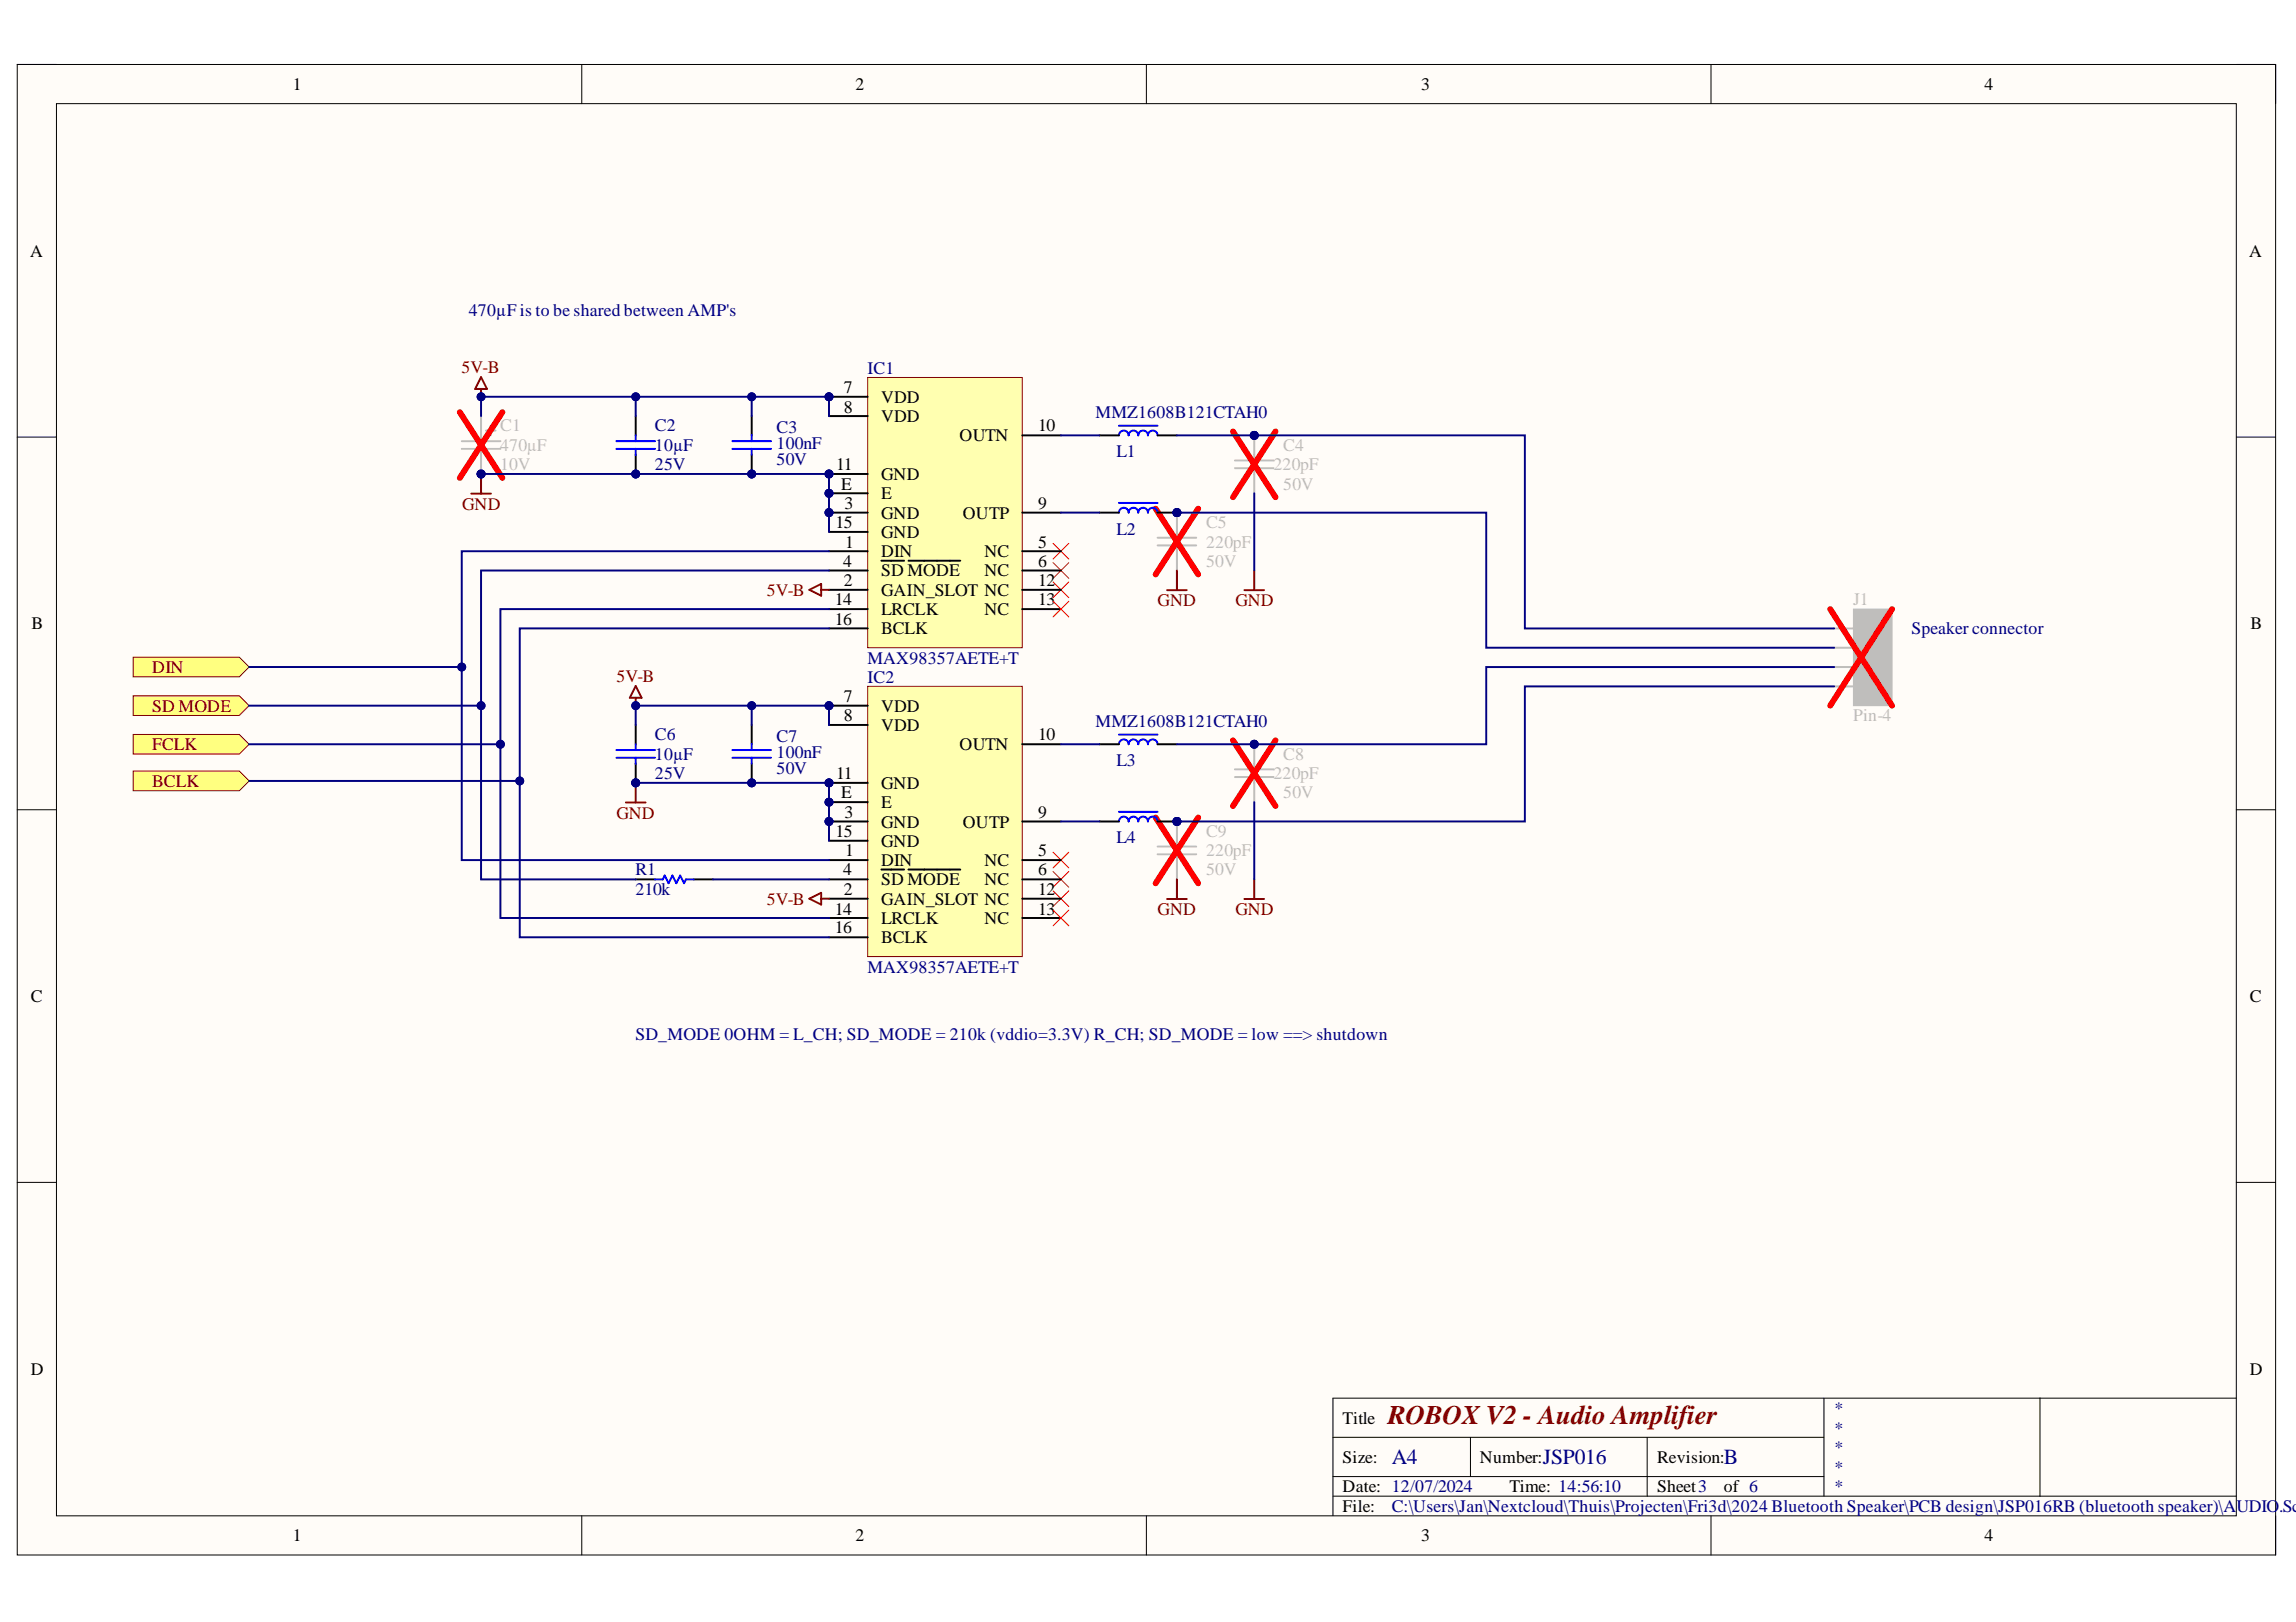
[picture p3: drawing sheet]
<svg xmlns="http://www.w3.org/2000/svg" width="297mm" height="210mm" viewBox="0 0 297 210" stroke-linecap="round" stroke-linejoin="round" font-family="sans-serif">
<defs><g id="words">
<text font-size="3.5" fill="#800000" x="179.5" y="184.3">ROBOX V2 - Audio Amplifier</text>
<g font-size="2.8" fill="#000080">
<text x="180" y="189.5">A4</text>
<text x="199.6" y="189.5">JSP016</text>
<text x="223" y="189.5">B</text>
</g>
<g font-size="2.3">
<text x="37.9" y="11.6">1</text>
<text x="110.7" y="11.6">2</text>
<text x="183.9" y="11.6">3</text>
<text x="256.7" y="11.6">4</text>
<text x="3.9" y="33.3">A</text>
<text x="291" y="33.3">A</text>
<text x="109.2" y="50.9">7</text>
<text x="109.2" y="53.4">8</text>
<text x="114" y="52.1">VDD</text>
<text x="114" y="54.7">VDD</text>
<text x="124.1" y="57.1">OUTN</text>
<text x="134.3" y="55.8">10</text>
<text x="108.2" y="60.8">11</text>
<text x="108.8" y="63.4">E</text>
<text x="109.3" y="65.9">3</text>
<text x="114" y="64.6">E</text>
<text x="114" y="62.2">GND</text>
<text x="134.3" y="65.9">9</text>
<text x="108.1" y="68.3">15</text>
<text x="109.3" y="70.9">1</text>
<text x="114" y="67.2">GND</text>
<text x="114" y="69.6">GND</text>
<text x="124.6" y="67.2">OUTP</text>
<text x="134.3" y="70.9">5</text>
<text x="109.1" y="73.3">4</text>
<text x="109.2" y="75.9">2</text>
<text x="114" y="72.1">DIN</text>
<text x="114" y="77.1">GAIN_SLOT NC</text>
<text x="114" y="74.6">SD MODE</text>
<text x="127.4" y="72.1">NC</text>
<text x="127.4" y="74.6">NC</text>
<text x="134.3" y="73.3">6</text>
<text x="134.3" y="75.9">12</text>
<text x="4.1" y="81.4">B</text>
<text x="108" y="78.3">14</text>
<text x="108" y="80.8">16</text>
<text x="114" y="79.6">LRCLK</text>
<text x="114" y="82.1">BCLK</text>
<text x="127.4" y="79.6">NC</text>
<text x="134.3" y="78.3">13</text>
<text x="291.2" y="81.4">B</text>
<text x="109.2" y="90.8">7</text>
<text x="109.2" y="93.3">8</text>
<text x="114" y="92.1">VDD</text>
<text x="114" y="94.6">VDD</text>
<text x="134.3" y="95.8">10</text>
<text x="108.2" y="100.9">11</text>
<text x="124.1" y="97.1">OUTN</text>
<text x="108.8" y="103.3">E</text>
<text x="109.3" y="105.8">3</text>
<text x="114" y="104.6">E</text>
<text x="114" y="102.1">GND</text>
<text x="114" y="107.1">GND</text>
<text x="124.6" y="107.1">OUTP</text>
<text x="134.3" y="105.8">9</text>
<text x="108.1" y="108.3">15</text>
<text x="109.1" y="113.3">4</text>
<text x="109.3" y="110.8">1</text>
<text x="114" y="112.1">DIN</text>
<text x="114" y="109.6">GND</text>
<text x="127.4" y="112.1">NC</text>
<text x="134.3" y="110.8">5</text>
<text x="134.3" y="113.3">6</text>
<text x="108" y="118.4">14</text>
<text x="109.2" y="115.8">2</text>
<text x="114" y="117.1">GAIN_SLOT NC</text>
<text x="114" y="114.6">SD MODE</text>
<text x="114" y="119.6">LRCLK</text>
<text x="127.4" y="114.6">NC</text>
<text x="127.4" y="119.6">NC</text>
<text x="134.3" y="115.8">12</text>
<text x="134.3" y="118.4">13</text>
<text x="108" y="120.8">16</text>
<text x="114" y="122.1">BCLK</text>
<text x="4" y="129.7">C</text>
<text x="291.1" y="129.7">C</text>
<text x="4" y="177.9">D</text>
<text x="291.1" y="177.9">D</text>
<text x="173.7" y="184.3">Title</text>
<text x="173.7" y="189.3">Size:</text>
<text x="191.5" y="189.3">Number:</text>
<text x="214.4" y="189.3">Revision:</text>
<text x="173.7" y="193.1">Date: 12/07/2024</text>
<text x="173.7" y="195.7">File:</text>
<text x="195.3" y="193.1">Time: 14:56:10</text>
<text x="214.4" y="193.1">Sheet3</text>
<text x="223" y="193.1">of 6</text>
<text x="37.9" y="199.5">1</text>
<text x="110.7" y="199.5">2</text>
<text x="183.9" y="199.5">3</text>
<text x="256.7" y="199.5">4</text>
</g>
<g font-size="2.3" fill="#000080">
<text x="60.6" y="40.9">470µF is to be shared between AMP's</text>
<text x="112.2" y="48.4">IC1</text>
<text x="84.7" y="58.4">10µF</text>
<text x="84.7" y="55.8">C2</text>
<text x="100.5" y="58.1">100nF</text>
<text x="100.5" y="56.1">C3</text>
<text x="141.7" y="54.1">MMZ1608B121CTAH0</text>
<text x="144.4" y="59.1">L1</text>
<text x="84.7" y="60.8">25V</text>
<text x="100.5" y="60.1">50V</text>
<text x="144.4" y="69.2">L2</text>
<text x="247.3" y="82.1">Speaker connector</text>
<text x="112.2" y="88.4">IC2</text>
<text x="112.2" y="85.9">MAX98357AETE+T</text>
<text x="84.7" y="95.8">C6</text>
<text x="141.7" y="94.1">MMZ1608B121CTAH0</text>
<text x="84.7" y="98.3">10µF</text>
<text x="84.7" y="100.9">25V</text>
<text x="100.5" y="98.1">100nF</text>
<text x="100.5" y="100.1">50V</text>
<text x="100.5" y="96">C7</text>
<text x="144.4" y="99.2">L3</text>
<text x="82.2" y="113.3">R1</text>
<text x="144.4" y="109.1">L4</text>
<text x="82.2" y="115.8">210k</text>
<text x="112.2" y="125.9">MAX98357AETE+T</text>
<text x="82.2" y="134.6">SD_MODE 0OHM = L_CH; SD_MODE = 210k (vddio=3.3V) R_CH; SD_MODE = low ==&gt; shutdown</text>
<text x="237.2" y="183">*</text>
<text x="237.2" y="185.5">*</text>
<text x="237.2" y="188.1">*</text>
<text x="237.2" y="190.6">*</text>
<text x="180" y="195.7">C:\Users\Jan\Nextcloud\Thuis\Projecten\Fri3d\2024 Bluetooth Speaker\PCB design\JSP016RB (bluetooth speaker)\A</text>
<text x="237.2" y="193.1">*</text>
<text x="289.3" y="195.7">UDIO</text>
<text x="294.8" y="195.7">.Sch</text>
</g>
<g font-size="2.3" fill="#800000">
<text x="59.7" y="48.3">5V-B</text>
<text x="59.8" y="66">GND</text>
<text x="99.2" y="77.1">5V-B</text>
<text x="149.8" y="78.4">GND</text>
<text x="159.8" y="78.4">GND</text>
<text x="19.7" y="87.1">DIN</text>
<text x="79.7" y="88.3">5V-B</text>
<text x="19.7" y="92.1">SD MODE</text>
<text x="19.7" y="101.9">BCLK</text>
<text x="19.7" y="97.1">FCLK</text>
<text x="79.7" y="105.9">GND</text>
<text x="99.2" y="117.1">5V-B</text>
<text x="149.8" y="118.4">GND</text>
<text x="159.8" y="118.4">GND</text>
</g>
<g font-size="2.3" fill="#bfbebc">
<text x="64.7" y="58.4">470µF</text>
<text x="64.7" y="55.8">C1</text>
<text x="166" y="58.4">C4</text>
<text x="64.7" y="60.8">10V</text>
<text x="164.7" y="60.8">220pF</text>
<text x="166" y="63.4">50V</text>
<text x="156" y="70.9">220pF</text>
<text x="156" y="68.3">C5</text>
<text x="156" y="73.3">50V</text>
<text x="239.8" y="78.3">J1</text>
<text x="241.5" y="82.1">1</text>
<text x="241.5" y="84.6">2</text>
<text x="241.5" y="87.1">3</text>
<text x="241.5" y="89.6">4</text>
<text x="239.8" y="93.3">Pin-4</text>
<text x="164.7" y="100.9">220pF</text>
<text x="166" y="98.3">C8</text>
<text x="166" y="103.3">50V</text>
<text x="156" y="110.8">220pF</text>
<text x="156" y="113.3">50V</text>
<text x="156" y="108.3">C9</text>
</g>
</g></defs>
<path d="M2.2 8.3h292.2v192.9h-292.2z" fill-rule="evenodd" fill="#fffcf8"/>
<path d="M2.2 8.3h292.2v192.9h-292.2z" fill="none" stroke="#000" stroke-width=".13"/>
<path d="M7.3 13.4h282v182.8h-282z" fill-rule="evenodd" fill="#fffcf8"/>
<g fill="none" stroke="#000" stroke-width=".13">
<path d="M2.2 8.3h5.1M7.3 13.4h282v182.8h-282zM75.3 8.3v5.1M148.3 8.3v5.1M221.4 8.3v5.1M289.3 8.3h5.1v5.1M2.2 56.6h5.1M289.3 56.6h5.1M2.2 104.8h5.1M289.3 104.8h5.1M2.2 153h5.1M289.3 153h5.1"/>
<path d="M75.3 196.2v5M148.3 196.2v5M172.4 186h63.6M172.4 193.6h116.9M172.4 191.1h63.6M190.2 186v5.1M213.1 186v7.6M221.4 196.2v5M236 180.9v12.7M263.9 180.9v12.7M289.3 180.9h-116.9v15.3M294.4 196.2v5"/>
</g>
<path d="M239.8 78.8h5v12.5h-5z" fill-rule="evenodd" fill="#bfbebc"/>
<path d="M239.8 78.8h5v12.5h-5z" fill="none" stroke="#bfbebc" stroke-width=".13"/>
<path d="M237.3 81.3h2.5M237.3 83.8h2.5M237.3 86.3h2.5M237.3 88.8h2.5" fill="none" stroke="#bfbebc" stroke-width=".25"/>
<path d="M236.8 78.8l8 12.5M244.8 78.8l-8 12.5" fill="none" stroke="#f00" stroke-width=".76"/>
<path d="M136.2 72.8l2.1 2M136.2 70.3l2.1 2M136.2 75.3l2.1 2M138.3 72.8l-2.1 2M138.3 70.3l-2.1 2M138.3 75.3l-2.1 2M136.2 112.8l2.1 2M136.2 110.3l2.1 2M136.2 115.3l2.1 2M138.3 112.8l-2.1 2M138.3 110.3l-2.1 2M138.3 115.3l-2.1 2" fill="none" stroke="#f00" stroke-width=".13"/>
<circle cx="162.3" cy="56.3" r=".51" fill="#000080"/>
<circle cx="162.3" cy="56.3" r=".51" fill="none" stroke="#000080" stroke-width=".13"/>
<path d="M162.3 56.3v2.5" fill="none" stroke="#bfbebc" stroke-width=".25"/>
<circle cx="162.3" cy="56.3" r=".51" fill="#000080"/>
<circle cx="162.3" cy="56.3" r=".51" fill="none" stroke="#000080" stroke-width=".13"/>
<path d="M159.8 59.6h5M162.3 58.8v.8M159.8 60.6h5M162.3 60.6v3.2" fill="none" stroke="#bfbebc" stroke-width=".25"/>
<path d="M159.5 55.8l5.5 8.5M165 55.8l-5.5 8.5" fill="none" stroke="#f00" stroke-width=".76"/>
<circle cx="152.3" cy="66.3" r=".51" fill="#000080"/>
<circle cx="152.3" cy="66.3" r=".51" fill="none" stroke="#000080" stroke-width=".13"/>
<path d="M152.3 66.3v2.5" fill="none" stroke="#bfbebc" stroke-width=".25"/>
<circle cx="152.3" cy="66.3" r=".51" fill="#000080"/>
<circle cx="152.3" cy="66.3" r=".51" fill="none" stroke="#000080" stroke-width=".13"/>
<path d="M149.8 69.6h5M149.8 70.6h5M152.3 68.8v.8M152.3 70.6v3.2" fill="none" stroke="#bfbebc" stroke-width=".25"/>
<path d="M149.5 65.8l5.5 8.5M155 65.8l-5.5 8.5" fill="none" stroke="#f00" stroke-width=".76"/>
<path d="M151 76.4h2.5M152.3 73.8v2.6M161 76.4h2.5M162.3 73.8v2.6" fill="none" stroke="#800000" stroke-width=".25"/>
<circle cx="162.3" cy="96.3" r=".51" fill="#000080"/>
<circle cx="162.3" cy="96.3" r=".51" fill="none" stroke="#000080" stroke-width=".13"/>
<path d="M162.3 96.3v2.5" fill="none" stroke="#bfbebc" stroke-width=".25"/>
<circle cx="162.3" cy="96.3" r=".51" fill="#000080"/>
<circle cx="162.3" cy="96.3" r=".51" fill="none" stroke="#000080" stroke-width=".13"/>
<path d="M159.8 99.6h5M162.3 98.8v.8M159.8 100.6h5M162.3 100.6v3.2" fill="none" stroke="#bfbebc" stroke-width=".25"/>
<path d="M159.5 95.8l5.5 8.5M165 95.8l-5.5 8.5" fill="none" stroke="#f00" stroke-width=".76"/>
<circle cx="152.3" cy="106.3" r=".51" fill="#000080"/>
<circle cx="152.3" cy="106.3" r=".51" fill="none" stroke="#000080" stroke-width=".13"/>
<path d="M152.3 106.3v2.5" fill="none" stroke="#bfbebc" stroke-width=".25"/>
<circle cx="152.3" cy="106.3" r=".51" fill="#000080"/>
<circle cx="152.3" cy="106.3" r=".51" fill="none" stroke="#000080" stroke-width=".13"/>
<path d="M149.8 109.6h5M149.8 110.6h5M152.3 108.8v.8M152.3 110.6v3.2" fill="none" stroke="#bfbebc" stroke-width=".25"/>
<path d="M149.5 105.8l5.5 8.5M155 105.8l-5.5 8.5" fill="none" stroke="#f00" stroke-width=".76"/>
<path d="M61 63.9h2.5M62.2 61.3v2.6M151 116.3h2.5M152.3 113.8v2.5M161 116.3h2.5M162.3 113.8v2.5" fill="none" stroke="#800000" stroke-width=".25"/>
<circle cx="62.2" cy="61.3" r=".51" fill="#000080"/>
<circle cx="62.2" cy="61.3" r=".51" fill="none" stroke="#000080" stroke-width=".13"/>
<path d="M81 103.8h2.5M82.2 101.3v2.5" fill="none" stroke="#800000" stroke-width=".25"/>
<circle cx="82.2" cy="101.3" r=".51" fill="#000080"/>
<circle cx="82.2" cy="101.3" r=".51" fill="none" stroke="#000080" stroke-width=".13"/>
<path d="M62.2 48.8l.8 1.5h-1.5zM62.2 50.3v1" fill="none" stroke="#800000" stroke-width=".25"/>
<circle cx="62.2" cy="51.3" r=".51" fill="#000080"/>
<circle cx="62.2" cy="51.3" r=".51" fill="none" stroke="#000080" stroke-width=".13"/>
<path d="M82.2 88.8l.8 1.5h-1.5zM82.2 90.3v1" fill="none" stroke="#800000" stroke-width=".25"/>
<circle cx="82.2" cy="91.3" r=".51" fill="#000080"/>
<circle cx="82.2" cy="91.3" r=".51" fill="none" stroke="#000080" stroke-width=".13"/>
<circle cx="107.2" cy="103.8" r=".51" fill="#000080"/>
<circle cx="107.2" cy="103.8" r=".51" fill="none" stroke="#000080" stroke-width=".13"/>
<circle cx="107.2" cy="91.3" r=".51" fill="#000080"/>
<circle cx="107.2" cy="91.3" r=".51" fill="none" stroke="#000080" stroke-width=".13"/>
<circle cx="107.2" cy="101.3" r=".51" fill="#000080"/>
<circle cx="107.2" cy="101.3" r=".51" fill="none" stroke="#000080" stroke-width=".13"/>
<circle cx="107.2" cy="106.3" r=".51" fill="#000080"/>
<circle cx="107.2" cy="106.3" r=".51" fill="none" stroke="#000080" stroke-width=".13"/>
<path d="M112.3 88.8h20v35h-20z" fill-rule="evenodd" fill="#ffffb0"/>
<path d="M112.3 88.8h20v35h-20z" fill="none" stroke="#800000" stroke-width=".13"/>
<path d="M107.2 111.3h5.1M107.2 116.3h5.1M107.2 103.8h5.1" fill="none" stroke="#000" stroke-width=".25"/>
<circle cx="107.2" cy="103.8" r=".51" fill="#000080"/>
<circle cx="107.2" cy="103.8" r=".51" fill="none" stroke="#000080" stroke-width=".13"/>
<path d="M107.2 91.3h5.1M107.2 113.8h5.1M114 112.5h3M117.5 112.5h6.7M132.3 113.8h5M132.3 111.3h5" fill="none" stroke="#000" stroke-width=".25"/>
<circle cx="107.2" cy="91.3" r=".51" fill="#000080"/>
<circle cx="107.2" cy="91.3" r=".51" fill="none" stroke="#000080" stroke-width=".13"/>
<path d="M107.2 93.8h5.1M132.3 96.3h5M107.2 101.3h5.1M132.3 106.3h5" fill="none" stroke="#000" stroke-width=".25"/>
<circle cx="107.2" cy="101.3" r=".51" fill="#000080"/>
<circle cx="107.2" cy="101.3" r=".51" fill="none" stroke="#000080" stroke-width=".13"/>
<path d="M107.2 106.3h5.1M132.3 116.3h5" fill="none" stroke="#000" stroke-width=".25"/>
<circle cx="107.2" cy="106.3" r=".51" fill="#000080"/>
<circle cx="107.2" cy="106.3" r=".51" fill="none" stroke="#000080" stroke-width=".13"/>
<path d="M107.2 118.8h5.1M107.2 108.8h5.1M132.3 118.8h5M107.2 121.3h5.1" fill="none" stroke="#000" stroke-width=".25"/>
<circle cx="107.2" cy="63.8" r=".51" fill="#000080"/>
<circle cx="107.2" cy="63.8" r=".51" fill="none" stroke="#000080" stroke-width=".13"/>
<circle cx="107.2" cy="51.3" r=".51" fill="#000080"/>
<circle cx="107.2" cy="51.3" r=".51" fill="none" stroke="#000080" stroke-width=".13"/>
<circle cx="107.2" cy="61.3" r=".51" fill="#000080"/>
<circle cx="107.2" cy="61.3" r=".51" fill="none" stroke="#000080" stroke-width=".13"/>
<circle cx="107.2" cy="66.3" r=".51" fill="#000080"/>
<circle cx="107.2" cy="66.3" r=".51" fill="none" stroke="#000080" stroke-width=".13"/>
<path d="M112.3 48.8h20v35h-20z" fill-rule="evenodd" fill="#ffffb0"/>
<path d="M112.3 48.8h20v35h-20z" fill="none" stroke="#800000" stroke-width=".13"/>
<path d="M107.2 71.3h5.1M107.2 76.3h5.1M107.2 63.8h5.1" fill="none" stroke="#000" stroke-width=".25"/>
<circle cx="107.2" cy="63.8" r=".51" fill="#000080"/>
<circle cx="107.2" cy="63.8" r=".51" fill="none" stroke="#000080" stroke-width=".13"/>
<path d="M107.2 51.3h5.1M107.2 73.8h5.1M114 72.6h3M117.5 72.6h6.7M132.3 73.8h5M132.3 71.3h5" fill="none" stroke="#000" stroke-width=".25"/>
<circle cx="107.2" cy="51.3" r=".51" fill="#000080"/>
<circle cx="107.2" cy="51.3" r=".51" fill="none" stroke="#000080" stroke-width=".13"/>
<path d="M107.2 53.8h5.1M132.3 56.3h5M107.2 61.3h5.1M132.3 66.3h5" fill="none" stroke="#000" stroke-width=".25"/>
<circle cx="107.2" cy="61.3" r=".51" fill="#000080"/>
<circle cx="107.2" cy="61.3" r=".51" fill="none" stroke="#000080" stroke-width=".13"/>
<path d="M107.2 66.3h5.1M132.3 76.3h5" fill="none" stroke="#000" stroke-width=".25"/>
<circle cx="107.2" cy="66.3" r=".51" fill="#000080"/>
<circle cx="107.2" cy="66.3" r=".51" fill="none" stroke="#000080" stroke-width=".13"/>
<path d="M107.2 78.8h5.1M107.2 68.8h5.1M132.3 78.8h5M107.2 81.3h5.1" fill="none" stroke="#000" stroke-width=".25"/>
<path d="M136.2 77.8l2.1 2M138.3 77.8l-2.1 2M136.2 117.8l2.1 2M138.3 117.8l-2.1 2" fill="none" stroke="#f00" stroke-width=".13"/>
<path d="M104.7 76.3l1.5-.7v1.5zM106.2 76.3h1M104.7 116.3l1.5-.8v1.6zM106.2 116.3h1" fill="none" stroke="#800000" stroke-width=".25"/>
<path d="M17.2 85.1h13.8l1.2 1.2-1.2 1.3h-13.8z" fill-rule="evenodd" fill="#ffff80"/>
<path d="M17.2 85.1h13.8l1.2 1.2-1.2 1.3h-13.8z" fill="none" stroke="#800000" stroke-width=".13"/>
<path d="M17.2 90h13.8l1.2 1.3-1.2 1.3h-13.8z" fill-rule="evenodd" fill="#ffff80"/>
<path d="M17.2 90h13.8l1.2 1.3-1.2 1.3h-13.8z" fill="none" stroke="#800000" stroke-width=".13"/>
<path d="M17.2 99.8h13.8l1.2 1.3-1.2 1.2h-13.8z" fill-rule="evenodd" fill="#ffff80"/>
<path d="M17.2 99.8h13.8l1.2 1.3-1.2 1.2h-13.8z" fill="none" stroke="#800000" stroke-width=".13"/>
<path d="M17.2 95h13.8l1.2 1.3-1.2 1.3h-13.8z" fill-rule="evenodd" fill="#ffff80"/>
<path d="M17.2 95h13.8l1.2 1.3-1.2 1.3h-13.8z" fill="none" stroke="#800000" stroke-width=".13"/>
<circle cx="62.2" cy="61.3" r=".51" fill="#000080"/>
<circle cx="62.2" cy="61.3" r=".51" fill="none" stroke="#000080" stroke-width=".13"/>
<path d="M62.2 53.8v2.5M62.2 58.8v2.5" fill="none" stroke="#bfbebc" stroke-width=".25"/>
<circle cx="62.2" cy="61.3" r=".51" fill="#000080"/>
<circle cx="62.2" cy="61.3" r=".51" fill="none" stroke="#000080" stroke-width=".13"/>
<path d="M59.7 57.1h5M59.7 58.1h5M62.2 56.3v.8M62.2 58.1v.8M62.9 55.7h1.2M63.5 55.1v1.2" fill="none" stroke="#bfbebc" stroke-width=".25"/>
<path d="M59.5 53.3l5.5 8.5M65 53.3l-5.5 8.5" fill="none" stroke="#f00" stroke-width=".76"/>
<path d="M144.8 56.3a.63 .63 0 0 1 .6-.6 .63 .63 0 0 1 .6 .6 .62 .62 0 0 1 .6-.6 .62 .62 0 0 1 .7 .6 .63 .63 0 0 1 .6-.6 .63 .63 0 0 1 .6 .6 .62 .62 0 0 1 .6-.6 .62 .62 0 0 1 .7 .6M144.8 55.1h5" fill="none" stroke="#00f" stroke-width=".25"/>
<path d="M142.3 56.3h2.5M149.8 56.3h2.5" fill="none" stroke="#000" stroke-width=".25"/>
<circle cx="152.3" cy="66.3" r=".51" fill="#000080"/>
<circle cx="152.3" cy="66.3" r=".51" fill="none" stroke="#000080" stroke-width=".13"/>
<path d="M144.8 66.3a.63 .63 0 0 1 .6-.6 .63 .63 0 0 1 .6 .6 .62 .62 0 0 1 .6-.6 .62 .62 0 0 1 .7 .6 .63 .63 0 0 1 .6-.6 .63 .63 0 0 1 .6 .6 .62 .62 0 0 1 .6-.6 .62 .62 0 0 1 .7 .6" fill="none" stroke="#00f" stroke-width=".25"/>
<path d="M142.3 66.3h2.5M149.8 66.3h2.5" fill="none" stroke="#000" stroke-width=".25"/>
<circle cx="152.3" cy="66.3" r=".51" fill="#000080"/>
<circle cx="152.3" cy="66.3" r=".51" fill="none" stroke="#000080" stroke-width=".13"/>
<path d="M144.8 65.1h5M144.8 96.3a.63 .63 0 0 1 .6-.6 .63 .63 0 0 1 .6 .6 .62 .62 0 0 1 .6-.6 .62 .62 0 0 1 .7 .6 .63 .63 0 0 1 .6-.6 .63 .63 0 0 1 .6 .6 .62 .62 0 0 1 .6-.6 .62 .62 0 0 1 .7 .6M144.8 95.1h5" fill="none" stroke="#00f" stroke-width=".25"/>
<path d="M142.3 96.3h2.5M149.8 96.3h2.5" fill="none" stroke="#000" stroke-width=".25"/>
<circle cx="152.3" cy="106.3" r=".51" fill="#000080"/>
<circle cx="152.3" cy="106.3" r=".51" fill="none" stroke="#000080" stroke-width=".13"/>
<path d="M144.8 106.3a.63 .63 0 0 1 .6-.6 .63 .63 0 0 1 .6 .6 .62 .62 0 0 1 .6-.6 .62 .62 0 0 1 .7 .6 .63 .63 0 0 1 .6-.6 .63 .63 0 0 1 .6 .6 .62 .62 0 0 1 .6-.6 .62 .62 0 0 1 .7 .6" fill="none" stroke="#00f" stroke-width=".25"/>
<path d="M142.3 106.3h2.5M149.8 106.3h2.5" fill="none" stroke="#000" stroke-width=".25"/>
<circle cx="152.3" cy="106.3" r=".51" fill="#000080"/>
<circle cx="152.3" cy="106.3" r=".51" fill="none" stroke="#000080" stroke-width=".13"/>
<path d="M84.7 113.8h1l.3-.5 .5 1 .5-1 .5 1 .5-1 .5 1 .2-.5h1M144.8 105.1h5" fill="none" stroke="#00f" stroke-width=".25"/>
<path d="M82.2 113.8h2.5M89.7 113.8h2.5" fill="none" stroke="#000" stroke-width=".25"/>
<circle cx="97.2" cy="61.3" r=".51" fill="#000080"/>
<circle cx="97.2" cy="61.3" r=".51" fill="none" stroke="#000080" stroke-width=".13"/>
<path d="M97.2 58.8v2.5" fill="none" stroke="#000" stroke-width=".25"/>
<circle cx="97.2" cy="61.3" r=".51" fill="#000080"/>
<circle cx="97.2" cy="61.3" r=".51" fill="none" stroke="#000080" stroke-width=".13"/>
<path d="M97.2 53.8v2.5" fill="none" stroke="#000" stroke-width=".25"/>
<path d="M94.7 58.1h5M94.7 57.1h5M97.2 56.3v.7M97.2 58.1v.7" fill="none" stroke="#00f" stroke-width=".25"/>
<circle cx="82.2" cy="61.3" r=".51" fill="#000080"/>
<circle cx="82.2" cy="61.3" r=".51" fill="none" stroke="#000080" stroke-width=".13"/>
<path d="M82.2 53.8v2.5M82.2 58.8v2.5" fill="none" stroke="#000" stroke-width=".25"/>
<circle cx="82.2" cy="61.3" r=".51" fill="#000080"/>
<circle cx="82.2" cy="61.3" r=".51" fill="none" stroke="#000080" stroke-width=".13"/>
<path d="M79.7 57.1h5M79.7 58.1h5M82.2 56.3v.8M82.2 58.1v.8" fill="none" stroke="#00f" stroke-width=".25"/>
<circle cx="82.2" cy="101.3" r=".51" fill="#000080"/>
<circle cx="82.2" cy="101.3" r=".51" fill="none" stroke="#000080" stroke-width=".13"/>
<path d="M82.2 93.8v2.5M82.2 98.8v2.5" fill="none" stroke="#000" stroke-width=".25"/>
<circle cx="82.2" cy="101.3" r=".51" fill="#000080"/>
<circle cx="82.2" cy="101.3" r=".51" fill="none" stroke="#000080" stroke-width=".13"/>
<path d="M79.7 97.1h5M79.7 98.1h5M82.2 96.3v.8M82.2 98.1v.8" fill="none" stroke="#00f" stroke-width=".25"/>
<circle cx="97.2" cy="101.3" r=".51" fill="#000080"/>
<circle cx="97.2" cy="101.3" r=".51" fill="none" stroke="#000080" stroke-width=".13"/>
<path d="M97.2 98.8v2.5" fill="none" stroke="#000" stroke-width=".25"/>
<circle cx="97.2" cy="101.3" r=".51" fill="#000080"/>
<circle cx="97.2" cy="101.3" r=".51" fill="none" stroke="#000080" stroke-width=".13"/>
<path d="M97.2 93.8v2.5" fill="none" stroke="#000" stroke-width=".25"/>
<path d="M94.7 98.1h5M94.7 97.1h5M97.2 96.3v.7M97.2 98.1v.7" fill="none" stroke="#00f" stroke-width=".25"/>
<path d="M137.3 56.3h5M152.3 56.3h10M162.3 63.8v10" fill="none" stroke="#000080" stroke-width=".25"/>
<circle cx="162.3" cy="56.3" r=".51" fill="#000080"/>
<circle cx="162.3" cy="56.3" r=".51" fill="none" stroke="#000080" stroke-width=".13"/>
<path d="M162.3 56.3h35v25h40" fill="none" stroke="#000080" stroke-width=".25"/>
<circle cx="162.3" cy="56.3" r=".51" fill="#000080"/>
<circle cx="162.3" cy="56.3" r=".51" fill="none" stroke="#000080" stroke-width=".13"/>
<path d="M137.3 66.3h5M152.3 66.3h40v17.5h45" fill="none" stroke="#000080" stroke-width=".25"/>
<circle cx="152.3" cy="66.3" r=".51" fill="#000080"/>
<circle cx="152.3" cy="66.3" r=".51" fill="none" stroke="#000080" stroke-width=".13"/>
<path d="M137.3 96.3h5M237.3 88.8h-40v17.5h-45M137.3 106.3h5M162.3 103.8v10" fill="none" stroke="#000080" stroke-width=".25"/>
<circle cx="152.3" cy="106.3" r=".51" fill="#000080"/>
<circle cx="152.3" cy="106.3" r=".51" fill="none" stroke="#000080" stroke-width=".13"/>
<path d="M237.3 86.3h-45v10h-40" fill="none" stroke="#000080" stroke-width=".25"/>
<circle cx="162.3" cy="96.3" r=".51" fill="#000080"/>
<circle cx="162.3" cy="96.3" r=".51" fill="none" stroke="#000080" stroke-width=".13"/>
<path d="M97.2 91.3h-15v2.5" fill="none" stroke="#000080" stroke-width=".25"/>
<circle cx="82.2" cy="91.3" r=".51" fill="#000080"/>
<circle cx="82.2" cy="91.3" r=".51" fill="none" stroke="#000080" stroke-width=".13"/>
<circle cx="97.2" cy="91.3" r=".51" fill="#000080"/>
<circle cx="97.2" cy="91.3" r=".51" fill="none" stroke="#000080" stroke-width=".13"/>
<path d="M97.2 93.8v-2.5h10v2.5" fill="none" stroke="#000080" stroke-width=".25"/>
<circle cx="107.2" cy="91.3" r=".51" fill="#000080"/>
<circle cx="107.2" cy="91.3" r=".51" fill="none" stroke="#000080" stroke-width=".13"/>
<circle cx="97.2" cy="91.3" r=".51" fill="#000080"/>
<circle cx="97.2" cy="91.3" r=".51" fill="none" stroke="#000080" stroke-width=".13"/>
<path d="M82.2 101.3h25v7.5" fill="none" stroke="#000080" stroke-width=".25"/>
<circle cx="82.2" cy="101.3" r=".51" fill="#000080"/>
<circle cx="82.2" cy="101.3" r=".51" fill="none" stroke="#000080" stroke-width=".13"/>
<circle cx="97.2" cy="101.3" r=".51" fill="#000080"/>
<circle cx="97.2" cy="101.3" r=".51" fill="none" stroke="#000080" stroke-width=".13"/>
<circle cx="107.2" cy="101.3" r=".51" fill="#000080"/>
<circle cx="107.2" cy="101.3" r=".51" fill="none" stroke="#000080" stroke-width=".13"/>
<circle cx="107.2" cy="103.8" r=".51" fill="#000080"/>
<circle cx="107.2" cy="103.8" r=".51" fill="none" stroke="#000080" stroke-width=".13"/>
<circle cx="107.2" cy="106.3" r=".51" fill="#000080"/>
<circle cx="107.2" cy="106.3" r=".51" fill="none" stroke="#000080" stroke-width=".13"/>
<path d="M62.2 61.3h45v7.5" fill="none" stroke="#000080" stroke-width=".25"/>
<circle cx="62.2" cy="61.3" r=".51" fill="#000080"/>
<circle cx="62.2" cy="61.3" r=".51" fill="none" stroke="#000080" stroke-width=".13"/>
<circle cx="82.2" cy="61.3" r=".51" fill="#000080"/>
<circle cx="82.2" cy="61.3" r=".51" fill="none" stroke="#000080" stroke-width=".13"/>
<circle cx="97.2" cy="61.3" r=".51" fill="#000080"/>
<circle cx="97.2" cy="61.3" r=".51" fill="none" stroke="#000080" stroke-width=".13"/>
<circle cx="107.2" cy="61.3" r=".51" fill="#000080"/>
<circle cx="107.2" cy="61.3" r=".51" fill="none" stroke="#000080" stroke-width=".13"/>
<circle cx="107.2" cy="63.8" r=".51" fill="#000080"/>
<circle cx="107.2" cy="63.8" r=".51" fill="none" stroke="#000080" stroke-width=".13"/>
<circle cx="107.2" cy="66.3" r=".51" fill="#000080"/>
<circle cx="107.2" cy="66.3" r=".51" fill="none" stroke="#000080" stroke-width=".13"/>
<path d="M97.2 53.8v-2.5h10v2.5" fill="none" stroke="#000080" stroke-width=".25"/>
<circle cx="107.2" cy="51.3" r=".51" fill="#000080"/>
<circle cx="107.2" cy="51.3" r=".51" fill="none" stroke="#000080" stroke-width=".13"/>
<circle cx="97.2" cy="51.3" r=".51" fill="#000080"/>
<circle cx="97.2" cy="51.3" r=".51" fill="none" stroke="#000080" stroke-width=".13"/>
<path d="M32.2 91.3h30" fill="none" stroke="#000080" stroke-width=".25"/>
<circle cx="62.2" cy="91.3" r=".51" fill="#000080"/>
<circle cx="62.2" cy="91.3" r=".51" fill="none" stroke="#000080" stroke-width=".13"/>
<path d="M107.2 73.8h-45v40h20" fill="none" stroke="#000080" stroke-width=".25"/>
<circle cx="62.2" cy="91.3" r=".51" fill="#000080"/>
<circle cx="62.2" cy="91.3" r=".51" fill="none" stroke="#000080" stroke-width=".13"/>
<path d="M107.2 71.3h-47.5v15h-27.5M92.2 113.8h15" fill="none" stroke="#000080" stroke-width=".25"/>
<circle cx="59.7" cy="86.3" r=".51" fill="#000080"/>
<circle cx="59.7" cy="86.3" r=".51" fill="none" stroke="#000080" stroke-width=".13"/>
<path d="M59.7 86.3v25h47.5" fill="none" stroke="#000080" stroke-width=".25"/>
<circle cx="59.7" cy="86.3" r=".51" fill="#000080"/>
<circle cx="59.7" cy="86.3" r=".51" fill="none" stroke="#000080" stroke-width=".13"/>
<path d="M107.2 78.8h-42.5v40h42.5" fill="none" stroke="#000080" stroke-width=".25"/>
<circle cx="64.7" cy="96.3" r=".51" fill="#000080"/>
<circle cx="64.7" cy="96.3" r=".51" fill="none" stroke="#000080" stroke-width=".13"/>
<path d="M32.2 96.3h32.5" fill="none" stroke="#000080" stroke-width=".25"/>
<circle cx="64.7" cy="96.3" r=".51" fill="#000080"/>
<circle cx="64.7" cy="96.3" r=".51" fill="none" stroke="#000080" stroke-width=".13"/>
<path d="M32.2 101.1h35" fill="none" stroke="#000080" stroke-width=".25"/>
<circle cx="67.2" cy="101.1" r=".51" fill="#000080"/>
<circle cx="67.2" cy="101.1" r=".51" fill="none" stroke="#000080" stroke-width=".13"/>
<path d="M107.2 81.3h-40v40h40" fill="none" stroke="#000080" stroke-width=".25"/>
<circle cx="67.2" cy="101.1" r=".51" fill="#000080"/>
<circle cx="67.2" cy="101.1" r=".51" fill="none" stroke="#000080" stroke-width=".13"/>
<path d="M97.2 51.3h-35v2.5" fill="none" stroke="#000080" stroke-width=".25"/>
<circle cx="62.2" cy="51.3" r=".51" fill="#000080"/>
<circle cx="62.2" cy="51.3" r=".51" fill="none" stroke="#000080" stroke-width=".13"/>
<circle cx="82.2" cy="51.3" r=".51" fill="#000080"/>
<circle cx="82.2" cy="51.3" r=".51" fill="none" stroke="#000080" stroke-width=".13"/>
<circle cx="97.2" cy="51.3" r=".51" fill="#000080"/>
<circle cx="97.2" cy="51.3" r=".51" fill="none" stroke="#000080" stroke-width=".13"/>
<path d="M82.2 51.3v2.5" fill="none" stroke="#000080" stroke-width=".25"/>
<circle cx="82.2" cy="51.3" r=".51" fill="#000080"/>
<circle cx="82.2" cy="51.3" r=".51" fill="none" stroke="#000080" stroke-width=".13"/>
<use href="#words"/>
</svg>
